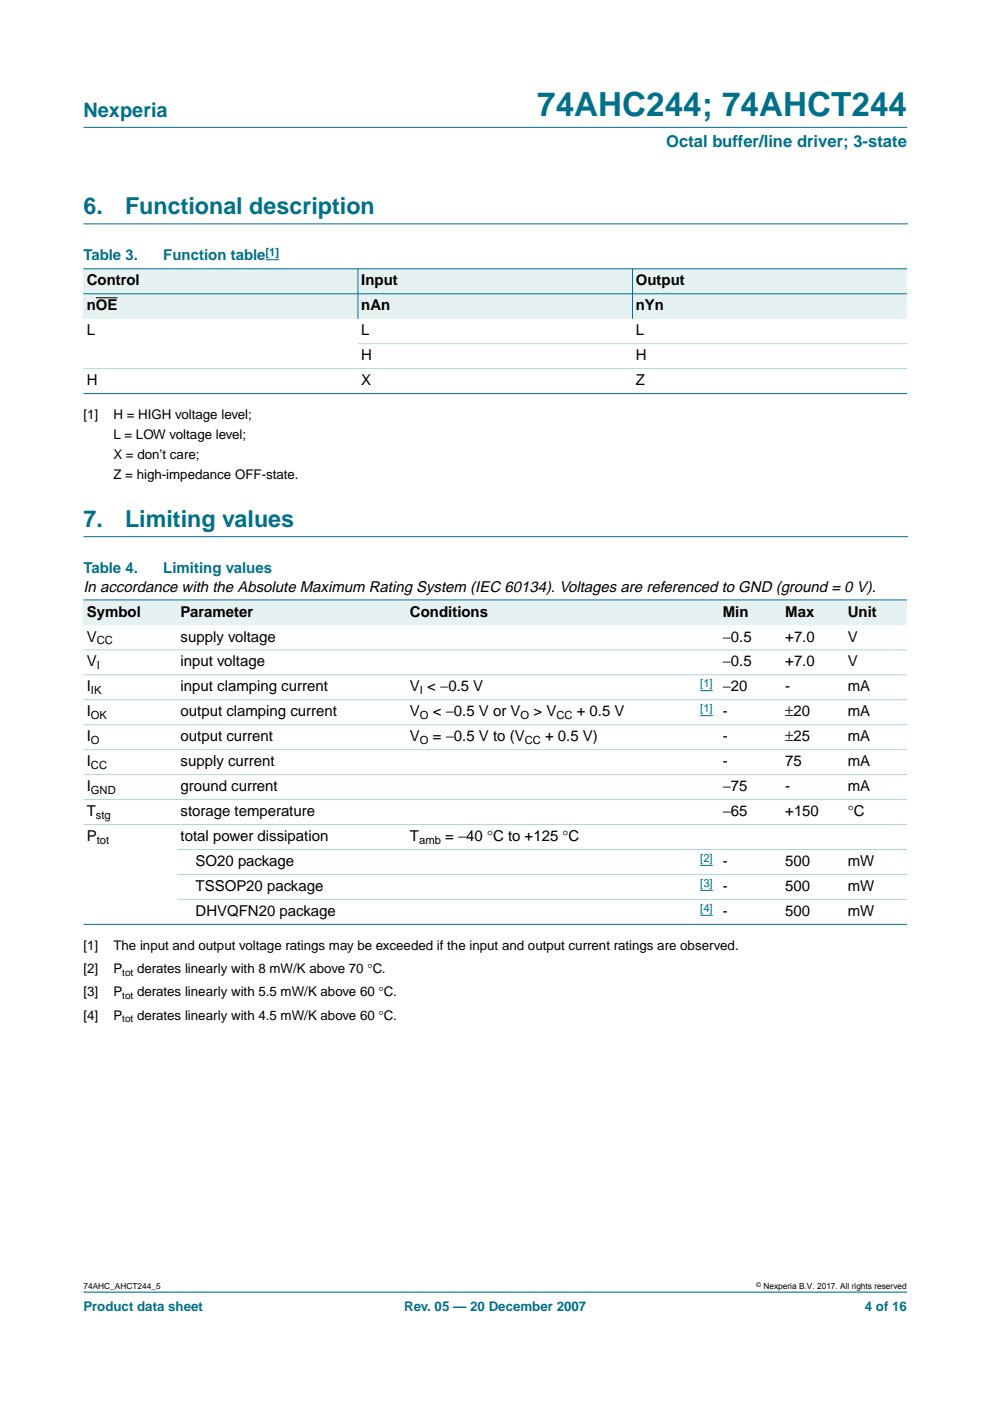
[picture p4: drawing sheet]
<svg xmlns="http://www.w3.org/2000/svg" width="210mm" height="297mm" viewBox="0 0 210 297" stroke-linecap="round" stroke-linejoin="round" font-family="sans-serif">
<defs><g id="words">
<text font-size="7.1" fill="#00708a" x="113.9" y="24.7">74AHC244; 74AHCT244</text>
<g font-size="4.9" fill="#00708a">
<text x="17.7" y="45.5">6.</text>
<text x="26.5" y="45.5">Functional description</text>
<text x="17.7" y="111.8">7.</text>
<text x="26.5" y="111.8">Limiting values</text>
</g>
<text font-size="4.2" fill="#00708a" x="17.7" y="24.9">Nexperia</text>
<text font-size="3.5" fill="#00708a" x="141.3" y="31.1">Octal buffer/line driver; 3-state</text>
<g font-size="3.2" fill="#00708a">
<text x="17.7" y="55.2">Table 3.</text>
<text x="34.6" y="55.2">Function table</text>
<text x="17.7" y="121.5">Table 4.</text>
<text x="34.6" y="121.5">Limiting values</text>
</g>
<g font-size="3.2">
<text x="18.4" y="60.5">Control</text>
<text x="18.4" y="65.8">nOE</text>
<text x="76.6" y="60.5">Input</text>
<text x="76.6" y="65.8">nAn</text>
<text x="134.8" y="60.5">Output</text>
<text x="134.8" y="65.8">nYn</text>
<text x="18.4" y="71.1">L</text>
<text x="76.6" y="71.1">L</text>
<text x="134.8" y="71.1">L</text>
<text x="76.6" y="76.4">H</text>
<text x="134.8" y="76.4">H</text>
<text x="18.4" y="81.7">H</text>
<text x="76.6" y="81.7">X</text>
<text x="134.8" y="81.7">Z</text>
<text x="17.7" y="125.4">In accordance with the Absolute Maximum Rating System (IEC 60134). Voltages are referenced to GND (ground = 0 V).</text>
<text x="18.4" y="130.7">Symbol</text>
<text x="38.3" y="130.7">Parameter</text>
<text x="86.9" y="130.7">Conditions</text>
<text x="153.2" y="130.7">Min</text>
<text x="166.5" y="130.7">Max</text>
<text x="179.8" y="130.7">Unit</text>
<text x="18.4" y="136">V</text>
<text x="38.3" y="136">supply voltage</text>
<text x="153.2" y="136">−0.5</text>
<text x="166.5" y="136">+7.0</text>
<text x="179.8" y="136">V</text>
<text x="18.4" y="141.3">V</text>
<text x="38.3" y="141.3">input voltage</text>
<text x="153.2" y="141.3">−0.5</text>
<text x="166.5" y="141.3">+7.0</text>
<text x="179.8" y="141.3">V</text>
<text x="18.4" y="146.6">I</text>
<text x="38.3" y="146.6">input clamping current</text>
<text x="86.9" y="146.6">V &lt; −0.5 V</text>
<text x="153.2" y="146.6">−20</text>
<text x="166.5" y="146.6">-</text>
<text x="179.8" y="146.6">mA</text>
<text x="18.4" y="151.9">I</text>
<text x="38.3" y="151.9">output clamping current</text>
<text x="86.9" y="151.9">V</text>
<text x="91.8" y="151.9">&lt; −0.5 V or V</text>
<text x="113.1" y="151.9">&gt; V</text>
<text x="122.3" y="151.9">+ 0.5 V</text>
<text x="153.2" y="151.9">-</text>
<text x="166.5" y="151.9">±20</text>
<text x="179.8" y="151.9">mA</text>
<text x="18.4" y="157.2">I</text>
<text x="38.3" y="157.2">output current</text>
<text x="86.9" y="157.2">V</text>
<text x="91.8" y="157.2">= −0.5 V to (V</text>
<text x="115.6" y="157.2">+ 0.5 V)</text>
<text x="153.2" y="157.2">-</text>
<text x="166.5" y="157.2">±25</text>
<text x="179.8" y="157.2">mA</text>
<text x="18.4" y="167.8">I</text>
<text x="18.4" y="162.5">I</text>
<text x="38.3" y="162.5">supply current</text>
<text x="38.3" y="167.8">ground current</text>
<text x="153.2" y="162.5">-</text>
<text x="153.2" y="167.8">−75</text>
<text x="166.5" y="162.5">75</text>
<text x="166.5" y="167.8">-</text>
<text x="179.8" y="162.5">mA</text>
<text x="179.8" y="167.8">mA</text>
<text x="18.4" y="173.1">T</text>
<text x="38.3" y="173.1">storage temperature</text>
<text x="153.2" y="173.1">−65</text>
<text x="166.5" y="173.1">+150</text>
<text x="179.8" y="173.1">°C</text>
<text x="18.4" y="178.3">P</text>
<text x="38.3" y="178.3">total power dissipation</text>
<text x="86.9" y="178.3">T</text>
<text x="94.4" y="178.3">= −40 °C to +125 °C</text>
<text x="41.5" y="183.6">SO20 package</text>
<text x="153.2" y="183.6">-</text>
<text x="166.5" y="183.6">500</text>
<text x="179.8" y="183.6">mW</text>
<text x="41.5" y="188.9">TSSOP20 package</text>
<text x="153.2" y="188.9">-</text>
<text x="166.5" y="188.9">500</text>
<text x="179.8" y="188.9">mW</text>
<text x="41.5" y="194.2">DHVQFN20 package</text>
<text x="153.2" y="194.2">-</text>
<text x="166.5" y="194.2">500</text>
<text x="179.8" y="194.2">mW</text>
</g>
<g font-size="2.8">
<text x="17.7" y="88.9">[1]</text>
<text x="24" y="88.9">H = HIGH voltage level;</text>
<text x="24" y="93.1">L = LOW voltage level;</text>
<text x="24" y="97.3">X = don’t care;</text>
<text x="24" y="101.6">Z = high-impedance OFF-state.</text>
<text x="17.7" y="201.4">[1]</text>
<text x="24" y="201.4">The input and output voltage ratings may be exceeded if the input and output current ratings are observed.</text>
<text x="17.7" y="206.3">[2]</text>
<text x="24" y="206.3">P</text>
<text x="29.1" y="206.3">derates linearly with 8 mW/K above 70 °C.</text>
<text x="17.7" y="211.3">[3]</text>
<text x="24" y="211.3">P</text>
<text x="29.1" y="211.3">derates linearly with 5.5 mW/K above 60 °C.</text>
<text x="17.7" y="216.2">[4]</text>
<text x="24" y="216.2">P</text>
<text x="29.1" y="216.2">derates linearly with 4.5 mW/K above 60 °C.</text>
</g>
<g font-size="2.8" fill="#00708a">
<text x="17.7" y="278">Product data sheet</text>
<text x="85.7" y="278">Rev. 05 — 20 December 2007</text>
<text x="183.4" y="278">4 of 16</text>
</g>
<g font-size="2.4" fill="#00f">
<text x="56.3" y="54.3">[1]</text>
<text x="148.5" y="145.6">[1]</text>
<text x="148.5" y="150.9">[1]</text>
<text x="148.5" y="182.7">[2]</text>
<text x="148.5" y="188">[3]</text>
<text x="148.5" y="193.3">[4]</text>
</g>
<g font-size="2.4">
<text x="20.5" y="136.6">CC</text>
<text x="20.5" y="141.9">I</text>
<text x="19.3" y="147.2">IK</text>
<text x="89" y="147.2">I</text>
<text x="19.3" y="152.5">OK</text>
<text x="89" y="152.5">O</text>
<text x="110.4" y="152.5">O</text>
<text x="118" y="152.5">CC</text>
<text x="19.3" y="157.8">O</text>
<text x="89" y="157.8">O</text>
<text x="111.3" y="157.8">CC</text>
<text x="19.3" y="163">CC</text>
<text x="19.3" y="168.3">GND</text>
<text x="20.3" y="173.6">stg</text>
<text x="20.5" y="178.9">tot</text>
<text x="88.9" y="178.9">amb</text>
</g>
<g font-size="2.1">
<text x="25.9" y="206.8">tot</text>
<text x="25.9" y="211.8">tot</text>
<text x="25.9" y="216.7">tot</text>
</g>
<g font-size="1.8">
<text x="17.7" y="273.4">74AHC_AHCT244_5</text>
<text x="161.9" y="273.4">Nexperia B.V. 2017. All rights reserved</text>
</g>
<text font-size="1.4" x="160.4" y="272.9">©</text>
</g></defs>
<path d="M17.7 47.5h174.7M17.7 113.8h174.7M192.3 273.9h-174.6" fill="none" stroke="#00708a" stroke-width=".21"/>
<path d="M17.7 27h174.6z" fill="#00708a" stroke="#00708a" stroke-width=".21"/>
<path d="M56.3 55.1h2.9" fill="none" stroke="#00f" stroke-width=".21"/>
<g fill="#e6f2f2">
<path d="M17.7 57h58.2v5.3h-58.2z" fill-rule="evenodd"/>
<path d="M75.9 57h58.2v5.3h-58.2z" fill-rule="evenodd"/>
<path d="M134.1 57h58.2v5.3h-58.2z" fill-rule="evenodd"/>
<path d="M17.7 62.3h58.2v5.3h-58.2z" fill-rule="evenodd"/>
</g>
<path d="M20.3 63.1h4.6z" fill="#000" stroke="#000" stroke-width=".21"/>
<g fill="#e6f2f2">
<path d="M75.9 62.3h58.2v5.3h-58.2z" fill-rule="evenodd"/>
<path d="M134.1 62.3h58.2v5.3h-58.2z" fill-rule="evenodd"/>
</g>
<g fill="#00708a" stroke="#00708a" stroke-width=".21">
<path d="M75.9 56.9v10.7z"/>
<path d="M134.1 56.9v10.7z"/>
<path d="M17.7 57h174.6z"/>
<path d="M17.7 62.3h174.6z"/>
<path d="M17.7 83.4h174.6z"/>
</g>
<g fill="#b3d4db" stroke="#b3d4db" stroke-width=".21">
<path d="M75.9 72.9h116.4z"/>
<path d="M17.7 78.2h174.6z"/>
</g>
<g fill="#e6f2f2">
<path d="M17.7 127.2h19.9v5.3h-19.9z" fill-rule="evenodd"/>
<path d="M37.6 127.2h48.6v5.3h-48.6z" fill-rule="evenodd"/>
<path d="M86.2 127.2h57.5v5.3h-57.5z" fill-rule="evenodd"/>
<path d="M143.7 127.2h8.8v5.3h-8.8z" fill-rule="evenodd"/>
<path d="M152.5 127.2h13.3v5.3h-13.3z" fill-rule="evenodd"/>
<path d="M165.8 127.2h13.2v5.3h-13.2z" fill-rule="evenodd"/>
<path d="M179 127.2h13.3v5.3h-13.3z" fill-rule="evenodd"/>
</g>
<path d="M148.5 146.4h2.6M148.5 151.7h2.6M148.5 183.5h2.6M148.5 188.8h2.6M148.5 194.1h2.6" fill="none" stroke="#00f" stroke-width=".21"/>
<g fill="#00708a" stroke="#00708a" stroke-width=".21">
<path d="M17.7 127.2h174.6z"/>
<path d="M17.7 196h174.6z"/>
</g>
<g fill="#b3d4db" stroke="#b3d4db" stroke-width=".21">
<path d="M17.7 137.8h174.6z"/>
<path d="M17.7 143.1h174.6z"/>
<path d="M17.7 148.4h174.6z"/>
<path d="M17.7 153.7h174.6z"/>
<path d="M17.7 158.9h174.6z"/>
<path d="M17.7 164.2h174.6z"/>
<path d="M17.7 169.5h174.6z"/>
<path d="M17.7 174.8h174.6z"/>
<path d="M37.6 180.1h154.7z"/>
<path d="M37.6 185.4h154.7z"/>
<path d="M37.6 190.7h154.7z"/>
</g>
<use href="#words"/>
</svg>
